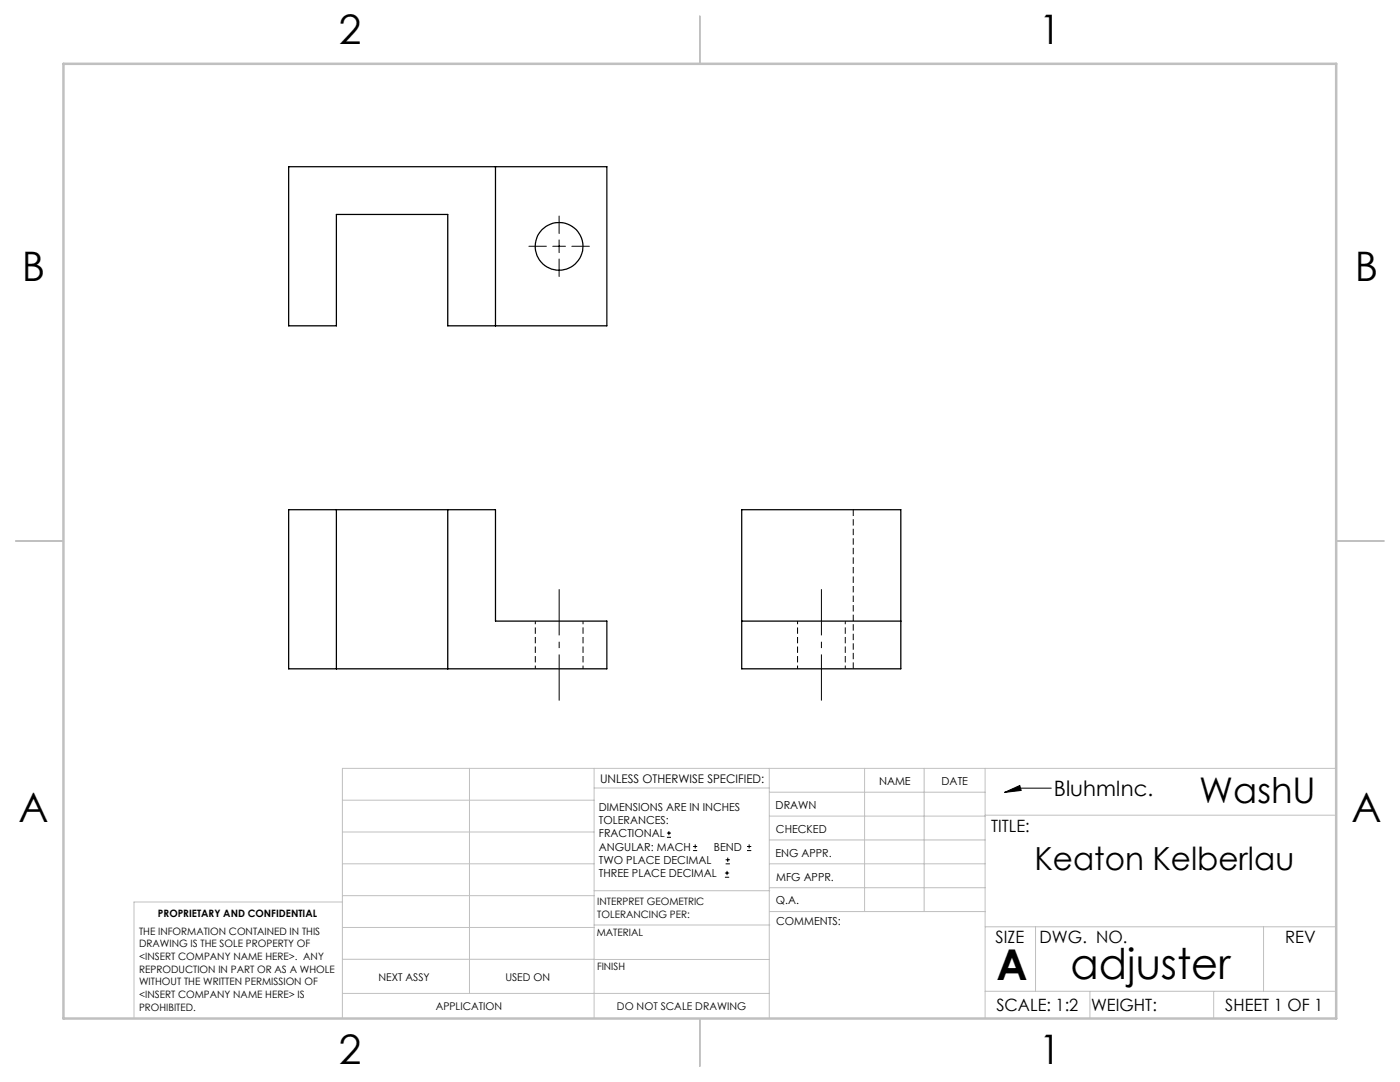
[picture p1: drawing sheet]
<svg xmlns="http://www.w3.org/2000/svg" width="279mm" height="216mm" viewBox="0 0 279 216" stroke-linecap="round" stroke-linejoin="round" font-family="sans-serif">
<defs><g id="words">
<g font-size="8.5">
<text x="198.9" y="195.5">A</text>
<text x="213.6" y="195.4">adjuster</text>
</g>
<g font-size="8.1">
<text x="67.6" y="8.9">2</text>
<text x="207.3" y="8.9">1</text>
<text x="4.4" y="56.1">B</text>
<text x="270.4" y="56.1">B</text>
<text x="3.7" y="164.1">A</text>
<text x="269.7" y="164.1">A</text>
<text x="67.6" y="212.4">2</text>
<text x="207.3" y="212.4">1</text>
</g>
<text font-size="7.1" x="239.3" y="160.3">WashU</text>
<text font-size="6.3" x="206.5" y="173.7">Keaton Kelberlau</text>
<text font-size="4.2" x="210.3" y="158.9">BluhmInc.</text>
<g font-size="3.4">
<text x="197.8" y="166">TITLE:</text>
<text x="198.7" y="188.1">SIZE</text>
<text x="207.5" y="188.1">DWG. NO.</text>
<text x="256.5" y="188.2">REV</text>
<text x="198.8" y="201.7">SCALE: 1:2</text>
<text x="217.7" y="201.8">WEIGHT:</text>
<text x="244.5" y="201.7">SHEET 1 OF 1</text>
</g>
<text font-size="2.4" x="119.8" y="156.2">UNLESS OTHERWISE SPECIFIED:</text>
<g font-size="2.2">
<text x="119.5" y="161.8">DIMENSIONS ARE IN INCHES</text>
<text x="154.8" y="161.4">DRAWN</text>
<text x="175.4" y="156.6">NAME</text>
<text x="187.9" y="156.7">DATE</text>
<text x="119.5" y="164.4">TOLERANCES:</text>
<text x="119.5" y="167.1">FRACTIONAL</text>
<text x="154.9" y="166.3">CHECKED</text>
<text x="119.5" y="169.7">ANGULAR: MACH</text>
<text x="119.5" y="172.4">TWO PLACE DECIMAL</text>
<text x="142.5" y="169.7">BEND</text>
<text x="154.8" y="170.9">ENG APPR.</text>
<text x="119.5" y="175">THREE PLACE DECIMAL</text>
<text x="154.9" y="175.7">MFG APPR.</text>
<text x="154.9" y="180.4">Q.A.</text>
<text x="154.9" y="184.6">COMMENTS:</text>
</g>
<g font-size="2.1">
<text x="75.5" y="195.7">NEXT ASSY</text>
<text x="100.9" y="195.7">USED ON</text>
<text x="86.9" y="201.5">APPLICATION</text>
<text x="123.1" y="201.6">DO NOT SCALE DRAWING</text>
</g>
<g font-size="2">
<text x="31.5" y="182.9">PROPRIETARY AND CONFIDENTIAL</text>
<text x="119.2" y="180.6">INTERPRET GEOMETRIC</text>
<text x="119.2" y="183.1">TOLERANCING PER:</text>
<text x="27.8" y="186.5">THE INFORMATION CONTAINED IN THIS</text>
<text x="27.8" y="189">DRAWING IS THE SOLE PROPERTY OF</text>
<text x="27.8" y="191.6">&lt;INSERT COMPANY NAME HERE&gt;. ANY</text>
<text x="119.1" y="186.7">MATERIAL</text>
<text x="27.8" y="194.1">REPRODUCTION IN PART OR AS A WHOLE</text>
<text x="27.8" y="196.6">WITHOUT THE WRITTEN PERMISSION OF</text>
<text x="119.1" y="193.5">FINISH</text>
<text x="27.8" y="199.1">&lt;INSERT COMPANY NAME HERE&gt; IS</text>
<text x="27.8" y="201.7">PROHIBITED.</text>
</g>
</g></defs>
<path d="M106.8 123.9v9.5M116.4 133.4v-9.5M159.2 123.9v9.5M168.7 133.4v-9.5" fill="none" stroke="#000" stroke-width=".2" stroke-dasharray="1.3 .6" stroke-dashoffset=".6" stroke-linecap="butt"/>
<g fill="none" stroke="#000" stroke-width=".25">
<path d="M57.6 33.3h63.5v31.7h-31.7v-22.2h-22.3v22.2h-9.5zM98.9 33.3v31.7M57.6 101.7h41.3v22.2h22.2v9.6h-63.5zM67.1 101.7v31.8M89.4 101.7v31.8M148 101.7h31.8v31.8h-31.8zM148 123.9h31.8"/>
<circle cx="111.6" cy="49.1" r="4.8"/>
</g>
<path d="M170.3 133.4v-31.7" fill="none" stroke="#000" stroke-width=".2" stroke-dasharray="1.3 .6" stroke-linecap="butt"/>
<g fill="none" stroke="#000" stroke-width=".2">
<path d="M105.6 49.1h3.4M110.3 49.1h2.6M111.6 43.1v3.5M111.6 47.9v2.5M111.6 51.7v3.5M114.1 49.1h3.5M200.5 158.1l3-1.4 .3 1zM209.8 157.3h-6.4l-2.9 .8M133.1 167.1h.8M133.1 166.2h.8M133.5 165.8v.9M138.3 169.7h.8"/>
<path d="M138.3 168.9h.8M138.7 168.5v.8M144.7 175h.8M144.7 174.2h.8M144.8 172.4h.9M144.8 171.6h.9M145.1 173.8v.8M145.2 171.1v.9M149.1 169.7h.8M149.1 168.9h.8M149.5 168.5v.8"/>
</g>
<path d="M111.6 139.8v-22.2M163.9 139.8v-22.2" fill="none" stroke="#000" stroke-width=".2" stroke-dasharray="15.2 1.3 1.3 1.3" stroke-dashoffset="6" stroke-linecap="butt"/>
<g fill="none" stroke="#c0c0c0" stroke-width=".2">
<path d="M68.3 159.7h50.3M93.7 153.3v44.9M118.6 153.3v49.9M118.6 157.2h34.9M153.5 153.3v49.9M153.5 158.1h43.1M172.5 153.3v28.6M184.4 153.3v28.6M196.6 153.3v49.9M266.7 153.3h-198.4v49.9M68.3 178.7h50.3M68.3 172.4h50.3"/>
<path d="M68.3 166h50.3M68.3 180h-41.6v23.2M118.6 177.7h35M153.5 167.6h43.1M153.5 162.8h43.1M153.5 172.4h43.1M153.5 177.1h43.1M196.6 162.7h70.1M68.3 198.2h85.2M68.3 191.4l85.2 .1M68.3 185.1h50.3M118.6 184.6h35"/>
<path d="M153.6 181.9h43M196.6 197.8h70.1M196.6 184.9h70.1M206.7 184.9v12.9M217.5 197.8v5.4M242.2 197.8v5.4M252.2 184.9v12.9"/>
</g>
<path d="M139.7 3.2v9.5M3.1 107.9h9.6M266.7 107.9h9.5M139.7 203.2v9.6" fill="none" stroke="#c0c0c0" stroke-width=".25"/>
<path d="M12.7 12.7h254v190.5h-254z" fill="none" stroke="#c0c0c0" stroke-width=".5"/>
<path d="M200.5 158.1l3-1.4 .3 1z" fill="#000"/>
<use href="#words"/>
</svg>
